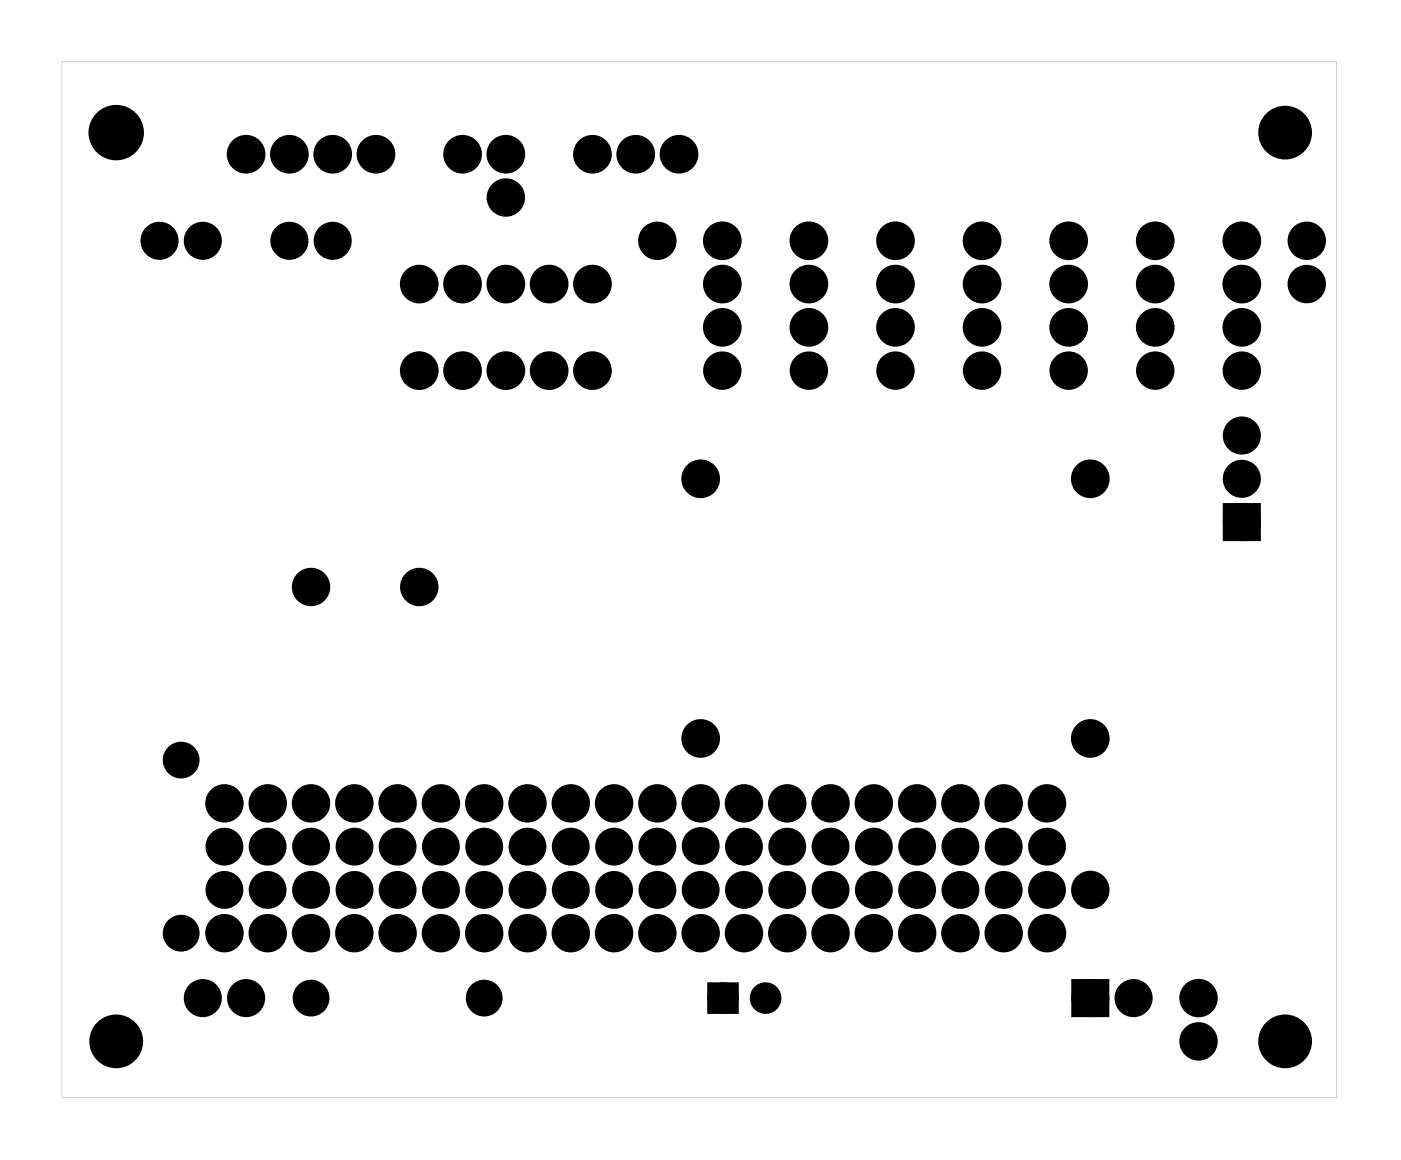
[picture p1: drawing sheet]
<svg xmlns="http://www.w3.org/2000/svg" width="82mm" height="68mm" viewBox="0 0 82 68" stroke-linecap="round" stroke-linejoin="round" font-family="sans-serif">
<g fill="#000">
<path d="M72.1 29.9h1.5v1.5h-1.5zM41.8 58h1.2v1.2h-1.2zM63.2 57.8h1.5v1.5h-1.5z"/>
<path d="M3.6 3.6h74.8v60.8h-74.8zM3.6 3.6v60.8h74.8v-60.8z"/>
</g>
<g fill="#000">
<circle cx="6.8" cy="7.8" r="1.5"/>
<circle cx="9.4" cy="14.1" r=".74"/>
<circle cx="11.9" cy="14.1" r=".74"/>
<circle cx="14.4" cy="9.1" r=".75"/>
<circle cx="17" cy="9.1" r=".75"/>
<circle cx="17" cy="14.1" r=".74"/>
<circle cx="19.5" cy="9.1" r=".75"/>
<circle cx="19.5" cy="14.1" r=".74"/>
<circle cx="22.1" cy="9.1" r=".75"/>
<circle cx="24.6" cy="16.7" r=".75"/>
<circle cx="27.1" cy="16.7" r=".75"/>
<circle cx="27.1" cy="9.1" r=".75"/>
<circle cx="29.7" cy="11.6" r=".75"/>
<circle cx="29.7" cy="16.7" r=".75"/>
<circle cx="29.7" cy="9.1" r=".75"/>
<circle cx="32.2" cy="16.7" r=".75"/>
<circle cx="34.8" cy="9.1" r=".75"/>
<circle cx="34.8" cy="16.7" r=".75"/>
<circle cx="37.3" cy="9.1" r=".75"/>
<circle cx="38.6" cy="14.1" r=".75"/>
<circle cx="39.8" cy="9.1" r=".75"/>
<circle cx="42.4" cy="19.2" r=".75"/>
<circle cx="42.4" cy="16.7" r=".75"/>
<circle cx="42.4" cy="14.1" r=".75"/>
<circle cx="47.5" cy="19.2" r=".75"/>
<circle cx="47.5" cy="16.7" r=".75"/>
<circle cx="47.5" cy="14.1" r=".75"/>
<circle cx="52.5" cy="19.2" r=".75"/>
<circle cx="52.5" cy="16.7" r=".75"/>
<circle cx="52.5" cy="14.1" r=".75"/>
<circle cx="57.6" cy="19.2" r=".75"/>
<circle cx="57.6" cy="16.7" r=".75"/>
<circle cx="57.6" cy="14.1" r=".75"/>
<circle cx="62.7" cy="19.2" r=".75"/>
<circle cx="62.7" cy="16.7" r=".75"/>
<circle cx="62.7" cy="14.1" r=".75"/>
<circle cx="67.8" cy="19.2" r=".75"/>
<circle cx="67.8" cy="16.7" r=".75"/>
<circle cx="67.8" cy="14.1" r=".75"/>
<circle cx="72.9" cy="19.2" r=".75"/>
<circle cx="72.9" cy="16.7" r=".75"/>
<circle cx="72.9" cy="14.1" r=".75"/>
<circle cx="75.4" cy="7.8" r="1.45"/>
<circle cx="76.7" cy="14.1" r=".75"/>
<circle cx="76.7" cy="16.7" r=".75"/>
<circle cx="18.2" cy="34.5" r=".75"/>
<circle cx="24.6" cy="34.5" r=".75"/>
<circle cx="24.6" cy="21.8" r=".75"/>
<circle cx="27.1" cy="21.8" r=".75"/>
<circle cx="29.7" cy="21.8" r=".75"/>
<circle cx="32.2" cy="21.8" r=".75"/>
<circle cx="34.8" cy="21.8" r=".75"/>
<circle cx="41.1" cy="28.1" r=".75"/>
<circle cx="42.4" cy="21.8" r=".75"/>
<circle cx="47.5" cy="21.8" r=".75"/>
<circle cx="52.5" cy="21.8" r=".75"/>
<circle cx="57.6" cy="21.8" r=".75"/>
<circle cx="62.7" cy="21.8" r=".75"/>
<circle cx="64" cy="28.1" r=".75"/>
<circle cx="67.8" cy="21.8" r=".75"/>
<circle cx="72.9" cy="21.8" r=".75"/>
<circle cx="72.9" cy="28.1" r=".74"/>
<circle cx="72.9" cy="30.6" r=".74"/>
<circle cx="72.9" cy="25.6" r=".74"/>
<circle cx="10.6" cy="54.8" r=".7"/>
<circle cx="10.6" cy="44.6" r=".7"/>
<circle cx="11.9" cy="58.6" r=".74"/>
<circle cx="13.2" cy="49.7" r=".74"/>
<circle cx="13.2" cy="52.2" r=".74"/>
<circle cx="13.2" cy="47.2" r=".75"/>
<circle cx="13.2" cy="54.8" r=".75"/>
<circle cx="14.4" cy="58.6" r=".74"/>
<circle cx="15.7" cy="49.7" r=".74"/>
<circle cx="15.7" cy="52.2" r=".74"/>
<circle cx="15.7" cy="47.2" r=".75"/>
<circle cx="15.7" cy="54.8" r=".75"/>
<circle cx="18.2" cy="47.2" r=".75"/>
<circle cx="18.2" cy="54.8" r=".75"/>
<circle cx="18.2" cy="58.6" r=".7"/>
<circle cx="18.3" cy="49.7" r=".74"/>
<circle cx="18.3" cy="52.2" r=".74"/>
<circle cx="20.8" cy="47.2" r=".75"/>
<circle cx="20.8" cy="54.8" r=".75"/>
<circle cx="20.8" cy="49.7" r=".74"/>
<circle cx="20.8" cy="52.2" r=".74"/>
<circle cx="23.3" cy="47.2" r=".75"/>
<circle cx="23.3" cy="54.8" r=".75"/>
<circle cx="23.3" cy="49.7" r=".74"/>
<circle cx="23.3" cy="52.2" r=".74"/>
<circle cx="25.9" cy="49.7" r=".74"/>
<circle cx="25.9" cy="52.2" r=".74"/>
<circle cx="25.9" cy="47.2" r=".75"/>
<circle cx="25.9" cy="54.8" r=".75"/>
<circle cx="28.4" cy="47.2" r=".75"/>
<circle cx="28.4" cy="54.8" r=".75"/>
<circle cx="28.4" cy="58.6" r=".7"/>
<circle cx="28.4" cy="49.7" r=".74"/>
<circle cx="28.4" cy="52.2" r=".74"/>
<circle cx="30.9" cy="49.7" r=".74"/>
<circle cx="30.9" cy="52.2" r=".74"/>
<circle cx="30.9" cy="47.2" r=".75"/>
<circle cx="30.9" cy="54.8" r=".75"/>
<circle cx="33.5" cy="49.7" r=".74"/>
<circle cx="33.5" cy="52.2" r=".74"/>
<circle cx="33.5" cy="47.2" r=".75"/>
<circle cx="33.5" cy="54.8" r=".75"/>
<circle cx="36" cy="47.2" r=".75"/>
<circle cx="36" cy="54.8" r=".75"/>
<circle cx="36" cy="49.7" r=".74"/>
<circle cx="36" cy="52.2" r=".74"/>
<circle cx="38.6" cy="49.7" r=".74"/>
<circle cx="38.6" cy="47.2" r=".75"/>
<circle cx="38.6" cy="54.8" r=".75"/>
<circle cx="38.6" cy="52.2" r=".74"/>
<circle cx="41.1" cy="43.3" r=".75"/>
<circle cx="41.1" cy="47.2" r=".75"/>
<circle cx="41.1" cy="54.8" r=".75"/>
<circle cx="41.1" cy="49.7" r=".74"/>
<circle cx="41.1" cy="52.2" r=".74"/>
<circle cx="42.4" cy="58.6" r=".6"/>
<circle cx="43.6" cy="49.7" r=".74"/>
<circle cx="43.6" cy="52.2" r=".74"/>
<circle cx="43.6" cy="47.2" r=".75"/>
<circle cx="43.6" cy="54.8" r=".75"/>
<circle cx="44.9" cy="58.6" r=".6"/>
<circle cx="46.2" cy="52.2" r=".74"/>
<circle cx="46.2" cy="47.2" r=".75"/>
<circle cx="46.2" cy="54.8" r=".75"/>
<circle cx="46.2" cy="49.7" r=".74"/>
<circle cx="48.7" cy="47.2" r=".75"/>
<circle cx="48.7" cy="54.8" r=".75"/>
<circle cx="48.7" cy="49.7" r=".74"/>
<circle cx="48.7" cy="52.2" r=".74"/>
<circle cx="51.3" cy="49.7" r=".74"/>
<circle cx="51.3" cy="52.2" r=".74"/>
<circle cx="51.3" cy="47.2" r=".75"/>
<circle cx="51.3" cy="54.8" r=".75"/>
<circle cx="53.8" cy="47.2" r=".75"/>
<circle cx="53.8" cy="54.8" r=".75"/>
<circle cx="53.8" cy="49.7" r=".74"/>
<circle cx="53.8" cy="52.2" r=".74"/>
<circle cx="56.3" cy="49.7" r=".74"/>
<circle cx="56.3" cy="52.2" r=".74"/>
<circle cx="56.3" cy="47.2" r=".75"/>
<circle cx="56.3" cy="54.8" r=".75"/>
<circle cx="58.9" cy="49.7" r=".74"/>
<circle cx="58.9" cy="52.2" r=".74"/>
<circle cx="58.9" cy="47.2" r=".75"/>
<circle cx="58.9" cy="54.8" r=".75"/>
<circle cx="61.4" cy="47.2" r=".75"/>
<circle cx="61.4" cy="54.8" r=".75"/>
<circle cx="61.4" cy="52.2" r=".74"/>
<circle cx="61.4" cy="49.7" r=".74"/>
<circle cx="64" cy="43.3" r=".75"/>
<circle cx="64" cy="52.2" r=".75"/>
<circle cx="64" cy="58.6" r=".74"/>
<circle cx="66.5" cy="58.6" r=".74"/>
<circle cx="70.3" cy="58.6" r=".75"/>
<circle cx="6.8" cy="61.1" r="1.45"/>
<circle cx="70.3" cy="61.1" r=".75"/>
<circle cx="75.4" cy="61.1" r="1.45"/>
</g>
<g fill="none" stroke="#000" stroke-width=".75" stroke-linecap="butt">
<circle cx="29.7" cy="11.6" r=".75"/>
<circle cx="38.6" cy="14.1" r=".75"/>
<circle cx="76.7" cy="16.7" r=".75"/>
<circle cx="76.7" cy="14.1" r=".75"/>
<circle cx="18.2" cy="34.5" r=".75"/>
<circle cx="24.6" cy="34.5" r=".75"/>
<circle cx="42.4" cy="21.8" r=".75"/>
<circle cx="47.5" cy="21.8" r=".75"/>
<circle cx="52.5" cy="21.8" r=".75"/>
<circle cx="57.6" cy="21.8" r=".75"/>
<circle cx="62.7" cy="21.8" r=".75"/>
<circle cx="67.8" cy="21.8" r=".75"/>
<circle cx="72.9" cy="21.8" r=".75"/>
<circle cx="13.2" cy="49.7" r=".74"/>
<circle cx="13.2" cy="52.2" r=".74"/>
<circle cx="13.2" cy="54.8" r=".75"/>
<circle cx="13.2" cy="47.2" r=".75"/>
<circle cx="15.7" cy="49.7" r=".74"/>
<circle cx="15.7" cy="52.2" r=".74"/>
<circle cx="15.7" cy="54.8" r=".75"/>
<circle cx="15.7" cy="47.2" r=".75"/>
<circle cx="18.2" cy="47.2" r=".75"/>
<circle cx="18.2" cy="54.8" r=".75"/>
<circle cx="18.3" cy="49.7" r=".74"/>
<circle cx="18.3" cy="52.2" r=".74"/>
<circle cx="20.8" cy="54.8" r=".75"/>
<circle cx="20.8" cy="47.2" r=".75"/>
<circle cx="20.8" cy="49.7" r=".74"/>
<circle cx="20.8" cy="52.2" r=".74"/>
<circle cx="23.3" cy="47.2" r=".75"/>
<circle cx="23.3" cy="54.8" r=".75"/>
<circle cx="23.3" cy="49.7" r=".74"/>
<circle cx="23.3" cy="52.2" r=".74"/>
<circle cx="25.9" cy="49.7" r=".74"/>
<circle cx="25.9" cy="52.2" r=".74"/>
<circle cx="25.9" cy="54.8" r=".75"/>
<circle cx="25.9" cy="47.2" r=".75"/>
<circle cx="28.4" cy="54.8" r=".75"/>
<circle cx="28.4" cy="47.2" r=".75"/>
<circle cx="28.4" cy="49.7" r=".74"/>
<circle cx="28.4" cy="52.2" r=".74"/>
<circle cx="30.9" cy="49.7" r=".74"/>
<circle cx="30.9" cy="52.2" r=".74"/>
<circle cx="30.9" cy="47.2" r=".75"/>
<circle cx="30.9" cy="54.8" r=".75"/>
<circle cx="33.5" cy="49.7" r=".74"/>
<circle cx="33.5" cy="52.2" r=".74"/>
<circle cx="33.5" cy="47.2" r=".75"/>
<circle cx="33.5" cy="54.8" r=".75"/>
<circle cx="36" cy="54.8" r=".75"/>
<circle cx="36" cy="47.2" r=".75"/>
<circle cx="36" cy="49.7" r=".74"/>
<circle cx="36" cy="52.2" r=".74"/>
<circle cx="38.6" cy="49.7" r=".74"/>
<circle cx="38.6" cy="47.2" r=".75"/>
<circle cx="38.6" cy="54.8" r=".75"/>
<circle cx="38.6" cy="52.2" r=".74"/>
<circle cx="41.1" cy="54.8" r=".75"/>
<circle cx="41.1" cy="47.2" r=".75"/>
<circle cx="41.1" cy="52.2" r=".74"/>
<circle cx="41.1" cy="49.7" r=".74"/>
<circle cx="43.6" cy="49.7" r=".74"/>
<circle cx="43.6" cy="52.2" r=".74"/>
<circle cx="43.6" cy="54.8" r=".75"/>
<circle cx="43.6" cy="47.2" r=".75"/>
<circle cx="46.2" cy="52.2" r=".74"/>
<circle cx="46.2" cy="54.8" r=".75"/>
<circle cx="46.2" cy="47.2" r=".75"/>
<circle cx="46.2" cy="49.7" r=".74"/>
<circle cx="48.7" cy="47.2" r=".75"/>
<circle cx="48.7" cy="54.8" r=".75"/>
<circle cx="48.7" cy="49.7" r=".74"/>
<circle cx="48.7" cy="52.2" r=".74"/>
<circle cx="51.3" cy="49.7" r=".74"/>
<circle cx="51.3" cy="52.2" r=".74"/>
<circle cx="51.3" cy="54.8" r=".75"/>
<circle cx="51.3" cy="47.2" r=".75"/>
<circle cx="53.8" cy="54.8" r=".75"/>
<circle cx="53.8" cy="47.2" r=".75"/>
<circle cx="53.8" cy="49.7" r=".74"/>
<circle cx="53.8" cy="52.2" r=".74"/>
<circle cx="56.3" cy="49.7" r=".74"/>
<circle cx="56.3" cy="52.2" r=".74"/>
<circle cx="56.3" cy="47.2" r=".75"/>
<circle cx="56.3" cy="54.8" r=".75"/>
<circle cx="58.9" cy="49.7" r=".74"/>
<circle cx="58.9" cy="52.2" r=".74"/>
<circle cx="58.9" cy="54.8" r=".75"/>
<circle cx="58.9" cy="47.2" r=".75"/>
<circle cx="61.4" cy="47.2" r=".75"/>
<circle cx="61.4" cy="54.8" r=".75"/>
<circle cx="61.4" cy="52.2" r=".74"/>
<circle cx="61.4" cy="49.7" r=".74"/>
<circle cx="64" cy="52.2" r=".75"/>
<circle cx="70.3" cy="58.6" r=".75"/>
<circle cx="70.3" cy="61.1" r=".75"/>
</g>
<g fill="none" stroke="#000" stroke-width=".76" stroke-linecap="butt">
<path d="M72.1 29.9h1.5v1.5h-1.5zM63.2 57.8h1.5v1.5h-1.5z"/>
<circle cx="9.4" cy="14.1" r=".74"/>
<circle cx="11.9" cy="14.1" r=".74"/>
<circle cx="14.4" cy="9.1" r=".75"/>
<circle cx="17" cy="9.1" r=".75"/>
<circle cx="17" cy="14.1" r=".74"/>
<circle cx="19.5" cy="9.1" r=".75"/>
<circle cx="19.5" cy="14.1" r=".74"/>
<circle cx="22.1" cy="9.1" r=".75"/>
<circle cx="24.6" cy="16.7" r=".75"/>
<circle cx="27.1" cy="16.7" r=".75"/>
<circle cx="27.1" cy="9.1" r=".75"/>
<circle cx="29.7" cy="16.7" r=".75"/>
<circle cx="29.7" cy="9.1" r=".75"/>
<circle cx="32.2" cy="16.7" r=".75"/>
<circle cx="34.8" cy="9.1" r=".75"/>
<circle cx="34.8" cy="16.7" r=".75"/>
<circle cx="37.3" cy="9.1" r=".75"/>
<circle cx="39.8" cy="9.1" r=".75"/>
<circle cx="42.4" cy="19.2" r=".75"/>
<circle cx="42.4" cy="14.1" r=".75"/>
<circle cx="42.4" cy="16.7" r=".75"/>
<circle cx="47.5" cy="19.2" r=".75"/>
<circle cx="47.5" cy="14.1" r=".75"/>
<circle cx="47.5" cy="16.7" r=".75"/>
<circle cx="52.5" cy="19.2" r=".75"/>
<circle cx="52.5" cy="14.1" r=".75"/>
<circle cx="52.5" cy="16.7" r=".75"/>
<circle cx="57.6" cy="19.2" r=".75"/>
<circle cx="57.6" cy="14.1" r=".75"/>
<circle cx="57.6" cy="16.7" r=".75"/>
<circle cx="62.7" cy="19.2" r=".75"/>
<circle cx="62.7" cy="14.1" r=".75"/>
<circle cx="62.7" cy="16.7" r=".75"/>
<circle cx="67.8" cy="19.2" r=".75"/>
<circle cx="67.8" cy="14.1" r=".75"/>
<circle cx="67.8" cy="16.7" r=".75"/>
<circle cx="72.9" cy="19.2" r=".75"/>
<circle cx="72.9" cy="14.1" r=".75"/>
<circle cx="72.9" cy="16.7" r=".75"/>
<circle cx="24.6" cy="21.8" r=".75"/>
<circle cx="27.1" cy="21.8" r=".75"/>
<circle cx="29.7" cy="21.8" r=".75"/>
<circle cx="32.2" cy="21.8" r=".75"/>
<circle cx="34.8" cy="21.8" r=".75"/>
<circle cx="41.1" cy="28.1" r=".75"/>
<circle cx="64" cy="28.1" r=".75"/>
<circle cx="72.9" cy="25.6" r=".74"/>
<circle cx="72.9" cy="30.6" r=".74"/>
<circle cx="72.9" cy="28.1" r=".74"/>
<circle cx="10.6" cy="44.6" r=".7"/>
<circle cx="10.6" cy="54.8" r=".7"/>
<circle cx="11.9" cy="58.6" r=".74"/>
<circle cx="14.4" cy="58.6" r=".74"/>
<circle cx="18.2" cy="58.6" r=".7"/>
<circle cx="28.4" cy="58.6" r=".7"/>
<circle cx="41.1" cy="43.3" r=".75"/>
<circle cx="64" cy="43.3" r=".75"/>
<circle cx="64" cy="58.6" r=".74"/>
<circle cx="66.5" cy="58.6" r=".74"/>
</g>
<g fill="none" stroke="#000" stroke-width=".65" stroke-linecap="butt">
<path d="M41.8 58h1.2v1.2h-1.2z"/>
<circle cx="42.4" cy="58.6" r=".6"/>
<circle cx="44.9" cy="58.6" r=".6"/>
</g>
<g fill="none" stroke="#000" stroke-width=".25">
<circle cx="6.8" cy="7.8" r="1.5"/>
<circle cx="75.4" cy="7.8" r="1.45"/>
<circle cx="6.8" cy="61.1" r="1.45"/>
<circle cx="75.4" cy="61.1" r="1.45"/>
</g>
</svg>
